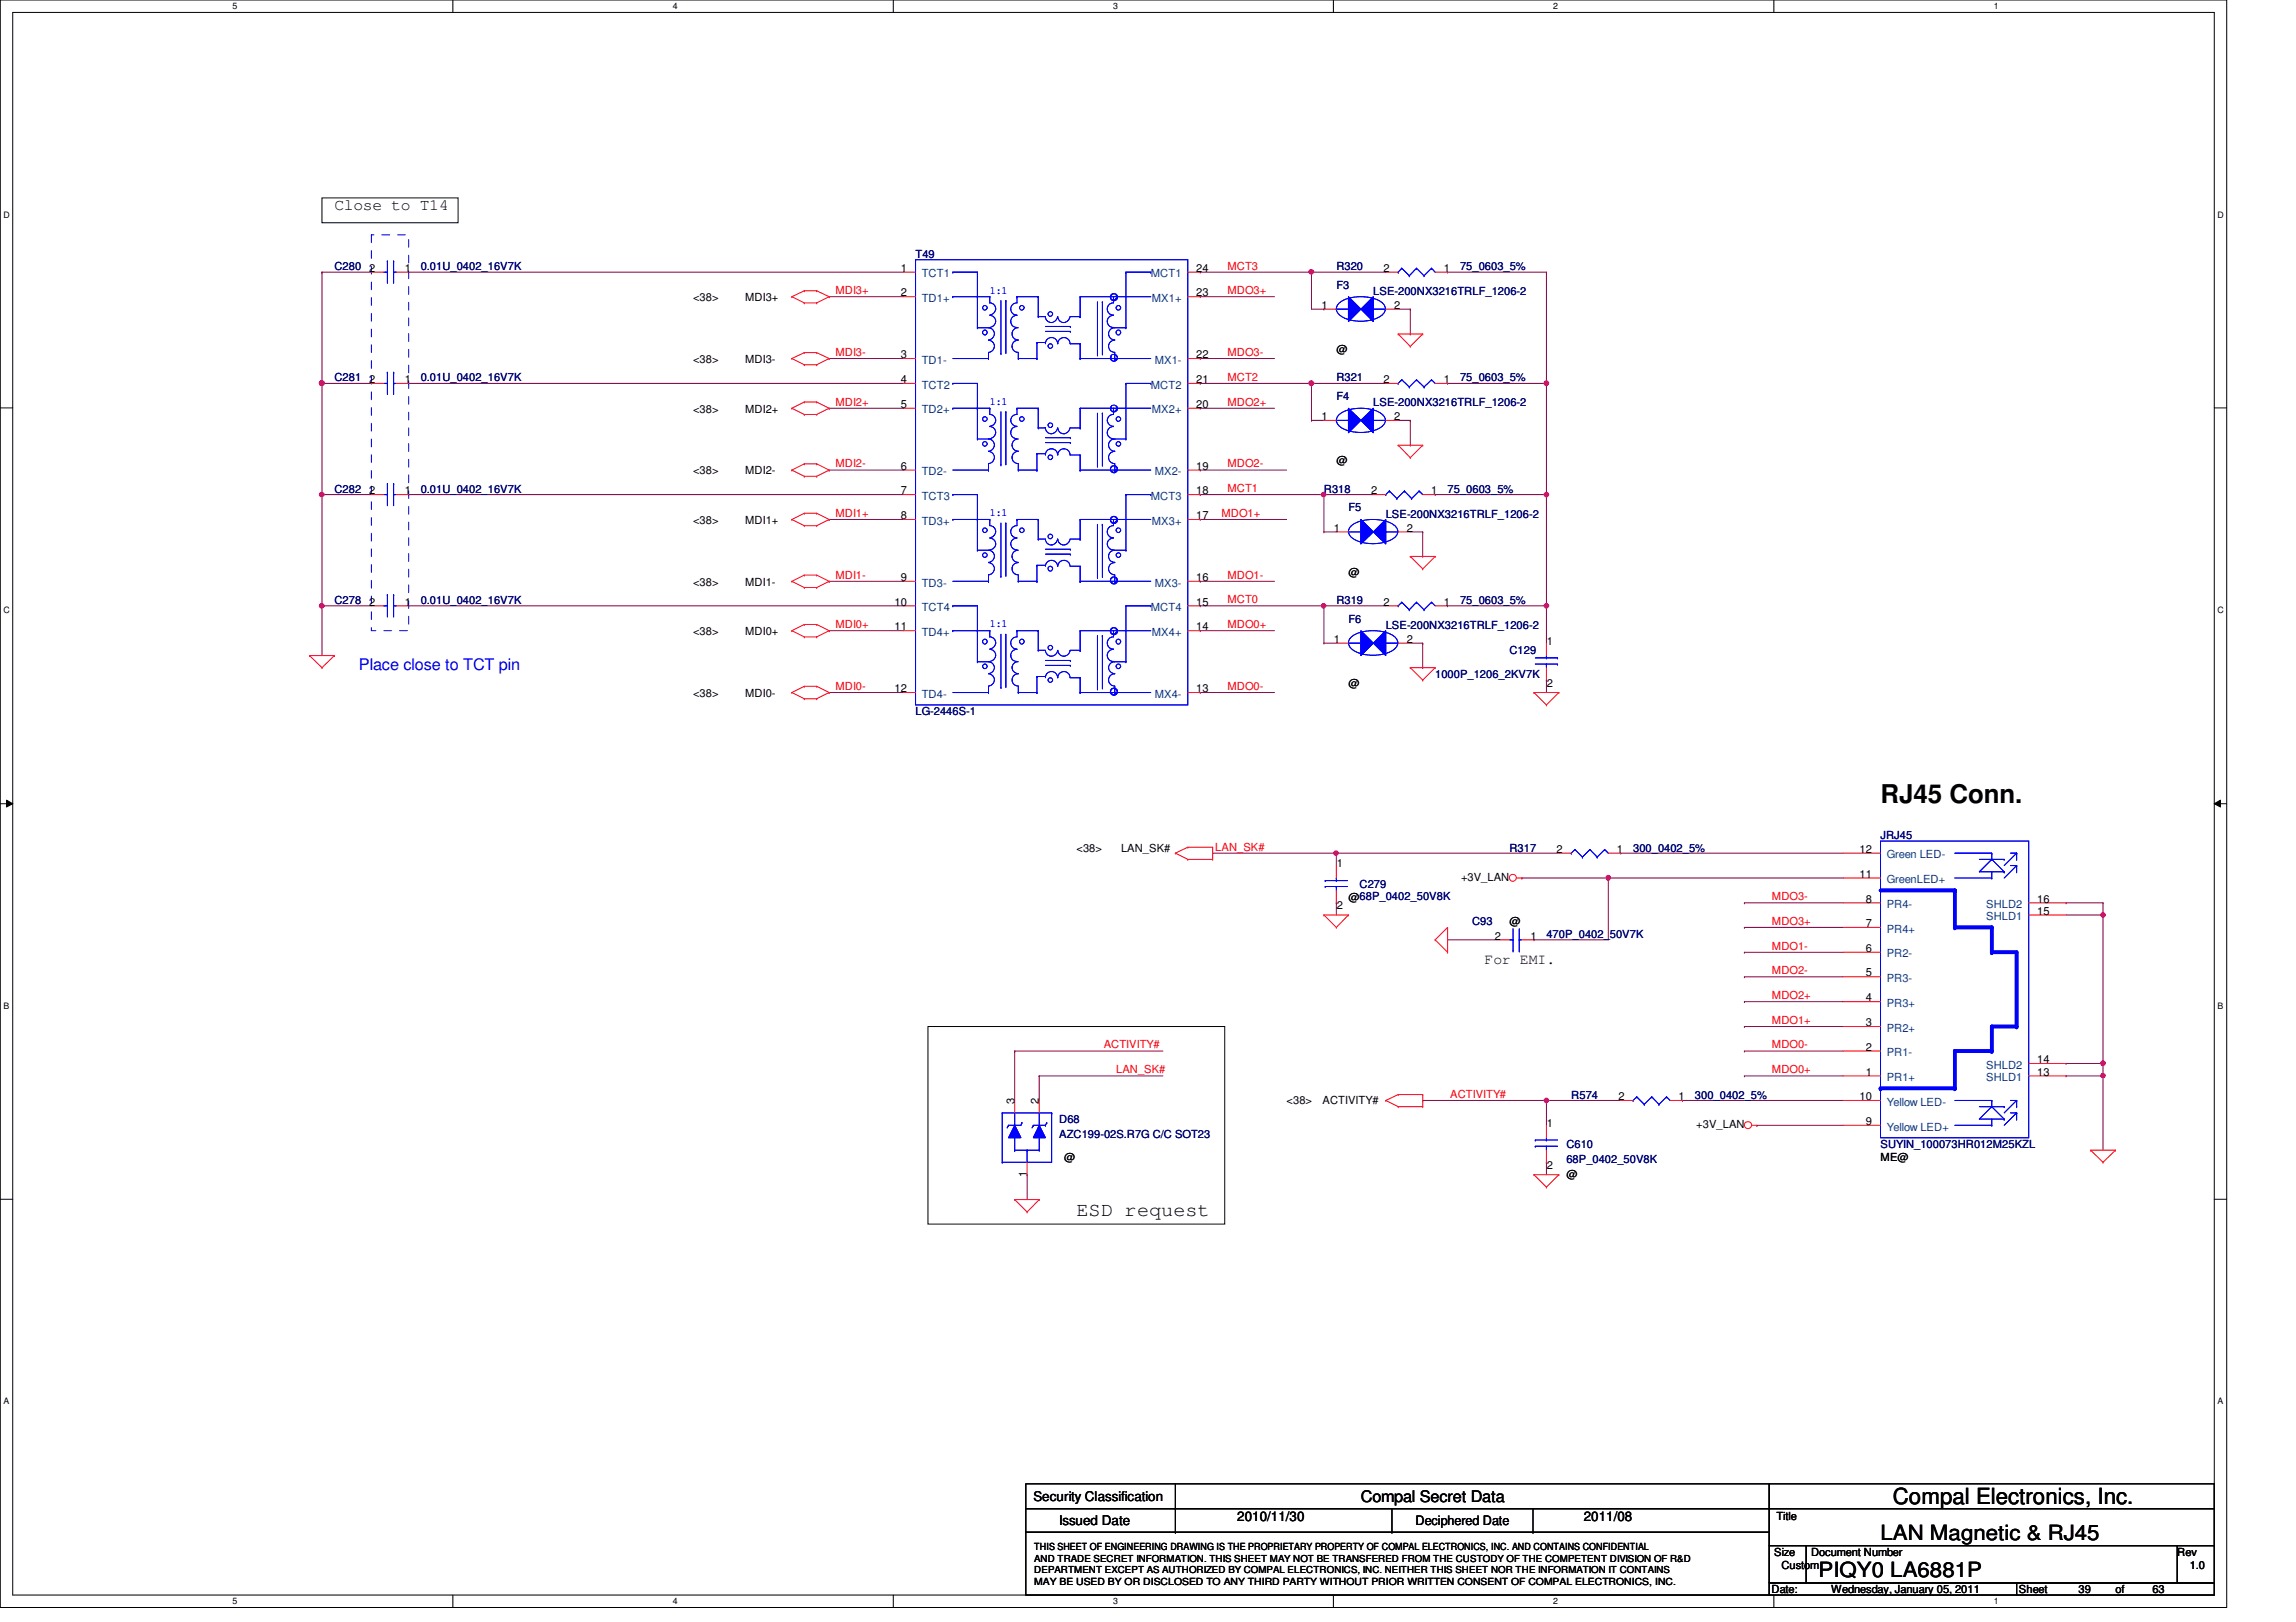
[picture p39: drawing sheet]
<svg xmlns="http://www.w3.org/2000/svg" width="297mm" height="210mm" viewBox="0 0 297 210" stroke-linecap="round" stroke-linejoin="round" font-family="sans-serif">
<defs><g id="words">
<text font-size="3.3" x="243.3" y="104">RJ45 Conn.</text>
<text font-size="2.9" x="244.9" y="194.6">Compal Electronics, Inc.</text>
<g font-size="2.7">
<text x="243.3" y="199.3">LAN Magnetic &amp; RJ45</text>
<text x="235.3" y="204.1">PIQY0 LA6881P</text>
</g>
<text font-size="2.5" x="139.3" y="157.3">ESD request</text>
<g font-size="2.1">
<text x="43.3" y="27.2">Close to T14</text>
<text x="176.1" y="194.4">Compal Secret Data</text>
</g>
<text font-size="2.1" fill="#00f" x="46.4" y="86.7">Place close to TCT pin</text>
<text font-size="1.9" x="192.1" y="124.7">For EMI.</text>
<g font-size="1.7">
<text x="133.7" y="194.3">Security Classification</text>
<text x="137" y="197.3">Issued Date</text>
<text x="160.1" y="196.8">2010/11/30</text>
<text x="183.1" y="197.4">Deciphered Date</text>
<text x="204.9" y="196.8">2011/08</text>
</g>
<g font-size="1.4" fill="#000080">
<text x="43.3" y="35">C280</text>
<text x="54.4" y="35">0.01U_0402_16V7K</text>
<text x="118.4" y="33.4">T49</text>
<text x="172.9" y="35">R320</text>
<text x="188.9" y="35">75_0603_5%</text>
<text x="172.9" y="37.4">F3</text>
<text x="177.7" y="38.2">LSE-200NX3216TRLF_1206-2</text>
<text x="43.3" y="49.4">C281</text>
<text x="54.4" y="49.4">0.01U_0402_16V7K</text>
<text x="172.9" y="49.4">R321</text>
<text x="172.9" y="51.8">F4</text>
<text x="177.7" y="52.6">LSE-200NX3216TRLF_1206-2</text>
<text x="188.9" y="49.4">75_0603_5%</text>
<text x="43.3" y="63.8">C282</text>
<text x="54.4" y="63.8">0.01U_0402_16V7K</text>
<text x="171.3" y="63.8">R318</text>
<text x="187.3" y="63.8">75_0603_5%</text>
<text x="174.5" y="66.2">F5</text>
<text x="179.3" y="67">LSE-200NX3216TRLF_1206-2</text>
<text x="43.3" y="78.2">C278</text>
<text x="54.4" y="78.2">0.01U_0402_16V7K</text>
<text x="172.9" y="78.2">R319</text>
<text x="174.5" y="80.6">F6</text>
<text x="179.3" y="81.4">LSE-200NX3216TRLF_1206-2</text>
<text x="188.9" y="78.2">75_0603_5%</text>
<text x="185.7" y="87.8">1000P_1206_2KV7K</text>
<text x="195.3" y="84.6">C129</text>
<text x="118.4" y="92.6">LG-2446S-1</text>
<text x="195.3" y="110.2">R317</text>
<text x="211.3" y="110.2">300_0402_5%</text>
<text x="243.3" y="108.6">JRJ45</text>
<text x="175.9" y="115">C279</text>
<text x="190.5" y="119.8">C93</text>
<text x="200.1" y="121.4">470P_0402_50V7K</text>
<text x="203.3" y="142.2">R574</text>
<text x="219.3" y="142.2">300_0402_5%</text>
<text x="137" y="145.4">D68</text>
<text x="137" y="147.3">AZC199-02S.R7G C/C SOT23</text>
<text x="202.6" y="148.6">C610</text>
<text x="243.3" y="148.6">SUYIN_100073HR012M25KZL</text>
<text x="202.6" y="150.5">68P_0402_50V8K</text>
</g>
<g font-size="1.4">
<text x="47.7" y="35.2">2</text>
<text x="52.4" y="35.2">1</text>
<text x="116.5" y="35.2">1</text>
<text x="154.8" y="35.2">24</text>
<text x="179" y="35.2">2</text>
<text x="186.8" y="35.2">1</text>
<text x="89.7" y="39">&lt;38&gt;</text>
<text x="96.4" y="39">MDI3+</text>
<text x="116.5" y="38.4">2</text>
<text x="154.8" y="38.4">23</text>
<text x="171" y="40">1</text>
<text x="180.4" y="40">2</text>
<text x="89.7" y="47">&lt;38&gt;</text>
<text x="96.4" y="47">MDI3-</text>
<text x="116.5" y="46.4">3</text>
<text x="154.8" y="46.4">22</text>
<text x="172.9" y="45.7">@</text>
<text x="47.7" y="49.6">2</text>
<text x="52.4" y="49.6">1</text>
<text x="89.7" y="53.4">&lt;38&gt;</text>
<text x="96.4" y="53.4">MDI2+</text>
<text x="116.5" y="49.6">4</text>
<text x="116.5" y="52.8">5</text>
<text x="154.8" y="52.8">20</text>
<text x="154.8" y="49.6">21</text>
<text x="179" y="49.6">2</text>
<text x="186.8" y="49.6">1</text>
<text x="171" y="54.4">1</text>
<text x="180.4" y="54.4">2</text>
<text x="47.7" y="64">2</text>
<text x="52.4" y="64">1</text>
<text x="89.7" y="61.4">&lt;38&gt;</text>
<text x="96.4" y="61.4">MDI2-</text>
<text x="116.5" y="60.8">6</text>
<text x="116.5" y="64">7</text>
<text x="154.8" y="64">18</text>
<text x="154.8" y="60.8">19</text>
<text x="172.9" y="60.1">@</text>
<text x="177.4" y="64">2</text>
<text x="185.2" y="64">1</text>
<text x="89.7" y="67.8">&lt;38&gt;</text>
<text x="96.4" y="67.8">MDI1+</text>
<text x="116.5" y="67.2">8</text>
<text x="154.8" y="67.2">17</text>
<text x="172.5" y="68.8">1</text>
<text x="182" y="68.8">2</text>
<text x="89.7" y="75.8">&lt;38&gt;</text>
<text x="96.4" y="75.8">MDI1-</text>
<text x="116.5" y="75.2">9</text>
<text x="154.8" y="75.2">16</text>
<text x="174.5" y="74.5">@</text>
<text x="47.7" y="78.4">2</text>
<text x="52.4" y="78.4">1</text>
<text x="89.7" y="82.2">&lt;38&gt;</text>
<text x="96.4" y="82.2">MDI0+</text>
<text x="115.7" y="78.4">10</text>
<text x="115.7" y="81.6">11</text>
<text x="154.8" y="81.6">14</text>
<text x="154.8" y="78.4">15</text>
<text x="172.5" y="83.2">1</text>
<text x="179" y="78.4">2</text>
<text x="182" y="83.2">2</text>
<text x="186.8" y="78.4">1</text>
<text x="200.1" y="83.4">1</text>
<text x="115.7" y="89.6">12</text>
<text x="154.8" y="89.6">13</text>
<text x="174.5" y="88.9">@</text>
<text x="200.1" y="88.9">2</text>
<text x="89.7" y="90.2">&lt;38&gt;</text>
<text x="96.4" y="90.2">MDI0-</text>
<text x="139.3" y="110.2">&lt;38&gt;</text>
<text x="145" y="110.2">LAN_SK#</text>
<text x="172.9" y="112.2">1</text>
<text x="201.4" y="110.4">2</text>
<text x="209.2" y="110.4">1</text>
<text x="240.6" y="110.4">12</text>
<text x="240.6" y="113.6">11</text>
<text x="172.9" y="117.7">2</text>
<text x="174.5" y="116.6">@68P_0402_50V8K</text>
<text x="189" y="114">+3V_LAN</text>
<text x="195.3" y="119.8">@</text>
<text x="241.4" y="116.8">8</text>
<text x="241.4" y="120">7</text>
<text x="263.6" y="118.4">15</text>
<text x="263.6" y="116.8">16</text>
<text x="193.4" y="121.6">2</text>
<text x="198" y="121.6">1</text>
<text x="241.4" y="123.2">6</text>
<text x="241.4" y="126.4">5</text>
<text x="241.4" y="129.6">4</text>
<text x="241.4" y="132.8">3</text>
<text x="241.4" y="136">2</text>
<text x="263.6" y="137.6">14</text>
<text x="131.2" y="142.9" transform="rotate(-90 131.2 142.9)">3</text>
<text x="134.4" y="142.9" transform="rotate(-90 134.4 142.9)">2</text>
<text x="166.5" y="142.8">&lt;38&gt;</text>
<text x="171.1" y="142.8">ACTIVITY#</text>
<text x="209.4" y="142.4">2</text>
<text x="217.2" y="142.4">1</text>
<text x="240.6" y="142.4">10</text>
<text x="241.4" y="139.2">1</text>
<text x="263.6" y="139.2">13</text>
<text x="200.1" y="145.8">1</text>
<text x="219.5" y="146">+3V_LAN</text>
<text x="241.4" y="145.6">9</text>
<text x="132.8" y="152.3" transform="rotate(-90 132.8 152.3)">1</text>
<text x="137.7" y="150.2">@</text>
<text x="200.1" y="151.3">2</text>
<text x="202.6" y="152.4">@</text>
<text x="243.3" y="150.2">ME@</text>
<text x="229.8" y="196.8">Title</text>
<text x="229.5" y="201.4">Size</text>
<text x="230.5" y="203">Custom</text>
<text x="234.3" y="201.4">Document Number</text>
<text x="281.7" y="201.4">Rev</text>
<text x="283.3" y="203">1.0</text>
<text x="229.2" y="206.2">Date:</text>
<text x="236.9" y="206.2">Wednesday, January 05, 2011</text>
<text x="261.2" y="206.2">Sheet</text>
<text x="268.9" y="206.2">39</text>
<text x="273.7" y="206.2">of</text>
<text x="278.5" y="206.2">63</text>
</g>
<g font-size="1.4" fill="#004080">
<text x="119.2" y="35.9">TCT1</text>
<text x="148.9" y="35.9">MCT1</text>
<text x="119.2" y="39.1">TD1+</text>
<text x="149" y="39.1">MX1+</text>
<text x="119.2" y="47.1">TD1-</text>
<text x="149.4" y="47.1">MX1-</text>
<text x="119.2" y="50.3">TCT2</text>
<text x="119.2" y="53.5">TD2+</text>
<text x="148.9" y="50.3">MCT2</text>
<text x="149" y="53.5">MX2+</text>
<text x="119.2" y="61.5">TD2-</text>
<text x="119.2" y="64.7">TCT3</text>
<text x="148.9" y="64.7">MCT3</text>
<text x="149.4" y="61.5">MX2-</text>
<text x="119.2" y="67.9">TD3+</text>
<text x="149" y="67.9">MX3+</text>
<text x="119.2" y="75.9">TD3-</text>
<text x="149.4" y="75.9">MX3-</text>
<text x="119.2" y="79.1">TCT4</text>
<text x="119.2" y="82.3">TD4+</text>
<text x="148.9" y="79.1">MCT4</text>
<text x="149" y="82.3">MX4+</text>
<text x="119.2" y="90.3">TD4-</text>
<text x="149.4" y="90.3">MX4-</text>
<text x="244.1" y="111.1">Green LED-</text>
<text x="244.1" y="114.3">GreenLED+</text>
<text x="244.1" y="117.5">PR4-</text>
<text x="257" y="119.1">SHLD1</text>
<text x="257" y="117.5">SHLD2</text>
<text x="244.1" y="120.7">PR4+</text>
<text x="244.1" y="123.9">PR2-</text>
<text x="244.1" y="127.1">PR3-</text>
<text x="244.1" y="130.3">PR3+</text>
<text x="244.1" y="133.5">PR2+</text>
<text x="244.1" y="136.7">PR1-</text>
<text x="244.1" y="139.9">PR1+</text>
<text x="244.1" y="143.1">Yellow LED-</text>
<text x="257" y="138.3">SHLD2</text>
<text x="257" y="139.9">SHLD1</text>
<text x="244.1" y="146.3">Yellow LED+</text>
</g>
<g font-size="1.4" fill="#f00">
<text x="158.8" y="34.9">MCT3</text>
<text x="108.1" y="38.1">MDI3+</text>
<text x="158.8" y="38.1">MDO3+</text>
<text x="108.1" y="46.1">MDI3-</text>
<text x="158.8" y="46.1">MDO3-</text>
<text x="108.1" y="52.5">MDI2+</text>
<text x="158.8" y="52.5">MDO2+</text>
<text x="158.8" y="49.3">MCT2</text>
<text x="108.1" y="60.5">MDI2-</text>
<text x="158.8" y="60.5">MDO2-</text>
<text x="158.8" y="63.7">MCT1</text>
<text x="108.1" y="66.9">MDI1+</text>
<text x="158" y="66.9">MDO1+</text>
<text x="108.1" y="74.9">MDI1-</text>
<text x="158.8" y="74.9">MDO1-</text>
<text x="108.1" y="81.3">MDI0+</text>
<text x="158.8" y="81.3">MDO0+</text>
<text x="158.8" y="78.1">MCT0</text>
<text x="108.1" y="89.3">MDI0-</text>
<text x="158.8" y="89.3">MDO0-</text>
<text x="157.2" y="110.1">LAN_SK#</text>
<text x="229.2" y="119.7">MDO3+</text>
<text x="229.2" y="116.5">MDO3-</text>
<text x="229.2" y="122.9">MDO1-</text>
<text x="229.2" y="129.3">MDO2+</text>
<text x="229.2" y="126.1">MDO2-</text>
<text x="142.8" y="135.7">ACTIVITY#</text>
<text x="229.2" y="135.7">MDO0-</text>
<text x="229.2" y="132.5">MDO1+</text>
<text x="144.4" y="138.9">LAN_SK#</text>
<text x="187.6" y="142.1">ACTIVITY#</text>
<text x="229.2" y="138.9">MDO0+</text>
</g>
<g font-size="1.4" fill="#00f">
<text x="128.1" y="38">1:1</text>
<text x="128.1" y="52.4">1:1</text>
<text x="128.1" y="66.8">1:1</text>
<text x="128.1" y="81.2">1:1</text>
</g>
<g font-size="1.3">
<text x="133.8" y="200.6">THIS SHEET OF ENGINEERING DRAWING IS THE PROPRIETARY PROPERTY OF COMPAL ELECTRONICS, INC. AND CONTAINS CONFIDENTIAL</text>
<text x="133.8" y="202.1">AND TRADE SECRET INFORMATION. THIS SHEET MAY NOT BE TRANSFERED FROM THE CUSTODY OF THE COMPETENT DIVISION OF R&amp;D</text>
<text x="133.8" y="203.6">DEPARTMENT EXCEPT AS AUTHORIZED BY COMPAL ELECTRONICS, INC. NEITHER THIS SHEET NOR THE INFORMATION IT CONTAINS</text>
<text x="133.8" y="205.1">MAY BE USED BY OR DISCLOSED TO ANY THIRD PARTY WITHOUT PRIOR WRITTEN CONSENT OF COMPAL ELECTRONICS, INC.</text>
</g>
<g font-size="1.1">
<text x="30.1" y="1.1">5</text>
<text x="87" y="1.1">4</text>
<text x="144" y="1.1">3</text>
<text x="201" y="1.1">2</text>
<text x="257.9" y="1.1">1</text>
<text x=".5" y="28.2">D</text>
<text x="286.9" y="28.2">D</text>
<text x=".5" y="79.3">C</text>
<text x="286.9" y="79.3">C</text>
<text x=".5" y="130.6">B</text>
<text x="286.9" y="130.6">B</text>
<text x=".5" y="181.7">A</text>
<text x="286.9" y="181.7">A</text>
<text x="30.1" y="207.6">5</text>
<text x="87" y="207.6">4</text>
<text x="144" y="207.6">3</text>
<text x="201" y="207.6">2</text>
<text x="257.9" y="207.6">1</text>
</g>
</g></defs>
<path d="M0 0h288.1v208h-288.1zM1.6 1.6h284.9v204.8h-284.9z" fill="none" stroke="#000" stroke-width=".13"/>
<g fill="#fff">
<path d="M30.1 .2h.6v1.2h-.6z"/>
<path d="M30.1 206.6h.6v1.2h-.6z"/>
</g>
<path d="M58.6 0v1.6M58.6 206.4v1.6" fill="none" stroke="#000" stroke-width=".13"/>
<g fill="#fff">
<path d="M87 .2h.6v1.2h-.6z"/>
<path d="M87 206.6h.6v1.2h-.6z"/>
</g>
<path d="M115.6 0v1.6M115.6 206.4v1.6" fill="none" stroke="#000" stroke-width=".13"/>
<g fill="#fff">
<path d="M144 .2h.6v1.2h-.6z"/>
<path d="M144 206.6h.6v1.2h-.6z"/>
</g>
<path d="M172.5 0v1.6M172.5 206.4v1.6" fill="none" stroke="#000" stroke-width=".13"/>
<g fill="#fff">
<path d="M201 .2h.5v1.2h-.5z"/>
<path d="M201 206.6h.5v1.2h-.5z"/>
</g>
<path d="M229.5 0v1.6M229.5 206.4v1.6" fill="none" stroke="#000" stroke-width=".13"/>
<g fill="#fff">
<path d="M257.9 .2h.6v1.2h-.6z"/>
<path d="M257.9 206.6h.6v1.2h-.6z"/>
<path d="M.5 27.2h.7v1.2h-.7z"/>
<path d="M286.9 27.2h.8v1.2h-.8z"/>
<path d="M.5 78.4h.7v1.1h-.7z"/>
<path d="M286.9 78.4h.8v1.1h-.8z"/>
</g>
<path d="M0 52.8h1.6M286.5 52.8h1.6" fill="none" stroke="#000" stroke-width=".13"/>
<g fill="#fff">
<path d="M.5 129.6h.7v1.2h-.7z"/>
<path d="M286.9 129.6h.7v1.2h-.7z"/>
</g>
<path d="M0 104h1.6M.8 103.5l.8 .5-.8 .4zM286.5 104l.8-.5v.9zM286.5 104h1.6" fill="none" stroke="#000" stroke-width=".13"/>
<path d="M.8 103.5l.8 .5-.8 .4zM286.5 104l.8-.5v.9z" fill="#000"/>
<g fill="#fff">
<path d="M.5 180.8h.7v1.1h-.7z"/>
<path d="M286.9 180.8h.7v1.1h-.7z"/>
</g>
<path d="M0 155.2h1.6M286.5 155.2h1.6" fill="none" stroke="#000" stroke-width=".13"/>
<path d="M169.7 35.2h.1M169.7 35.2h9.6" fill="none" stroke="#800040" stroke-width=".13"/>
<circle cx="169.7" cy="35.2" r=".31" fill="#f0f"/>
<circle cx="169.7" cy="35.2" r=".31" fill="none" stroke="#f0f" stroke-width=".13"/>
<g fill="none" stroke="#800040" stroke-width=".13">
<path d="M171.3 78.4h.1M171.3 64h.1M171.3 78.4h8M171.3 64h6.4M172.9 110.4h.1M172.9 116.8h.1M172.9 110.4v1.6M172.9 116.8v1.6M172.9 110.4h28.8M196.9 113.6h.1M196.9 113.6h11.2M187.3 121.6h.1"/>
<path d="M187.3 121.6h6.4M198.5 121.6h.1M198.5 121.6h9.6"/>
</g>
<circle cx="172.8" cy="110.4" r=".3" fill="#f0f"/>
<circle cx="172.8" cy="110.4" r=".3" fill="none" stroke="#f0f" stroke-width=".13"/>
<path d="M208.1 113.6h.1M208.1 113.6h30.4M209.7 110.4h.1M209.7 110.4h28.8M267.3 116.8h.1M267.3 116.8h4.8M227.3 145.6h.1M227.3 145.6h11.2" fill="none" stroke="#800040" stroke-width=".13"/>
<circle cx="208.1" cy="113.6" r=".31" fill="#f0f"/>
<circle cx="208.1" cy="113.6" r=".31" fill="none" stroke="#f0f" stroke-width=".13"/>
<path d="M208.1 113.6h.1M208.1 113.6v8M272.1 118.4h.1M272.1 118.4v19.2h-4.8M267.3 137.6h.1M200.1 150.4h.1M200.1 150.4v1.6M217.7 142.4h.1M217.7 142.4h20.8" fill="none" stroke="#800040" stroke-width=".13"/>
<circle cx="272.1" cy="118.4" r=".3" fill="#f0f"/>
<circle cx="272.1" cy="118.4" r=".3" fill="none" stroke="#f0f" stroke-width=".13"/>
<path d="M267.3 139.2h.1M272.1 137.6h.1M272.1 137.6v1.6h-4.8M200.1 142.4h.1M200.1 142.4h9.6" fill="none" stroke="#800040" stroke-width=".13"/>
<circle cx="272.1" cy="137.6" r=".31" fill="#f0f"/>
<circle cx="272.1" cy="137.6" r=".31" fill="none" stroke="#f0f" stroke-width=".13"/>
<path d="M272.1 139.2h.1M272.1 139.2v9.6" fill="none" stroke="#800040" stroke-width=".13"/>
<circle cx="272.1" cy="139.2" r=".3" fill="#f0f"/>
<circle cx="272.1" cy="139.2" r=".3" fill="none" stroke="#f0f" stroke-width=".13"/>
<g fill="none" stroke="#800040" stroke-width=".13">
<path d="M187.3 35.2h.1M187.3 35.2h12.8M169.7 49.6h.1M169.7 49.6h9.6M187.3 49.6h.1M187.3 49.6h12.8M200.1 64h.1M200.1 78.4h.1M200.1 64v19.2M200.1 88h.1M200.1 88v1.6M225.7 116.8h.1"/>
<path d="M225.7 116.8h12.8M225.7 129.6h.1M225.7 136h.1M225.7 132.8h.1M225.7 123.2h.1M225.7 126.4h.1M225.7 120h.1M225.7 139.2h.1M225.7 129.6h12.8M225.7 136h12.8M225.7 132.8h12.8M225.7 123.2h12.8"/>
<path d="M225.7 126.4h12.8M225.7 120h12.8M225.7 139.2h12.8M200.1 142.4h.1M200.1 142.4v3.2"/>
</g>
<circle cx="200.1" cy="49.6" r=".31" fill="#f0f"/>
<circle cx="200.1" cy="49.6" r=".31" fill="none" stroke="#f0f" stroke-width=".13"/>
<path d="M185.7 64h.1M185.7 64h14.4" fill="none" stroke="#800040" stroke-width=".13"/>
<circle cx="200.1" cy="64" r=".3" fill="#f0f"/>
<circle cx="200.1" cy="64" r=".3" fill="none" stroke="#f0f" stroke-width=".13"/>
<path d="M200.1 35.2h.1M200.1 35.2v14.4M187.3 78.4h.1M187.3 78.4h12.8" fill="none" stroke="#800040" stroke-width=".13"/>
<circle cx="200.1" cy="78.4" r=".3" fill="#f0f"/>
<circle cx="200.1" cy="78.4" r=".3" fill="none" stroke="#f0f" stroke-width=".13"/>
<path d="M41.7 49.6h.1M41.7 49.6h6.3M200.1 49.6h.1M200.1 49.6v14.4" fill="none" stroke="#800040" stroke-width=".13"/>
<circle cx="41.6" cy="49.6" r=".32" fill="#f0f"/>
<circle cx="41.6" cy="49.6" r=".32" fill="none" stroke="#f0f" stroke-width=".13"/>
<path d="M52.9 35.2h.1M52.9 35.2h64M41.7 78.4h.1M41.7 78.4v6.4" fill="none" stroke="#800040" stroke-width=".13"/>
<circle cx="41.6" cy="78.4" r=".31" fill="#f0f"/>
<circle cx="41.6" cy="78.4" r=".31" fill="none" stroke="#f0f" stroke-width=".13"/>
<path d="M41.7 64h.1M41.7 64v14.4" fill="none" stroke="#800040" stroke-width=".13"/>
<circle cx="41.6" cy="64" r=".31" fill="#f0f"/>
<circle cx="41.6" cy="64" r=".31" fill="none" stroke="#f0f" stroke-width=".13"/>
<path d="M41.7 35.2h.1M41.7 35.2v28.8M41.7 49.6h.1M52.9 49.6h.1M52.9 49.6h64M41.7 78.4h.1M41.7 78.4h6.3" fill="none" stroke="#800040" stroke-width=".13"/>
<circle cx="41.6" cy="49.6" r=".32" fill="#f0f"/>
<circle cx="41.6" cy="49.6" r=".32" fill="none" stroke="#f0f" stroke-width=".13"/>
<g fill="none" stroke="#800040" stroke-width=".13">
<path d="M41.7 35.2h.1M41.7 35.2h6.3M107.3 38.4h.1M107.3 38.4h9.6M155.3 38.4h.1M155.3 38.4h9.6M107.3 46.4h.1M107.3 52.8h.1M107.3 46.4h9.6M107.3 52.8h9.6M155.3 52.8h.1M155.3 46.4h.1"/>
<path d="M155.3 46.4h9.6M155.3 52.8h9.6M41.7 64h.1M41.7 64h6.3M52.9 78.4h.1M52.9 64h.1M52.9 64h64M52.9 78.4h64M107.3 60.8h.1M107.3 75.2h.1M107.3 67.2h.1M107.3 60.8h9.6"/>
<path d="M107.3 75.2h9.6M107.3 67.2h9.6M155.3 75.2h.1M155.3 67.2h.1M155.3 60.8h.1M155.3 60.8h11.2M155.3 75.2h9.6M155.3 67.2h11.2M107.3 81.6h.1M107.3 89.6h.1M107.3 81.6h9.6M107.3 89.6h9.6"/>
<path d="M155.3 81.6h.1M155.3 89.6h.1M155.3 81.6h9.6M155.3 89.6h9.6M267.3 118.4h4.8M272.1 118.4h.1M272.1 116.8h.1M272.1 116.8v1.6M131.3 136h.1M131.3 136h19.1M131.3 136v6.4M134.4 139.2h.1"/>
<path d="M134.4 139.2v3.2M134.4 139.2h16M132.9 152h.1M132.9 152v3.2M184.1 142.4h.1M184.1 142.4h16"/>
</g>
<circle cx="200.1" cy="142.4" r=".3" fill="#f0f"/>
<circle cx="200.1" cy="142.4" r=".3" fill="none" stroke="#f0f" stroke-width=".13"/>
<path d="M169.7 35.2h.1M169.7 35.2v4.8M171.3 78.4h.1M171.3 78.4v4.8M156.9 110.4h.1M156.9 110.4h16" fill="none" stroke="#800040" stroke-width=".13"/>
<circle cx="171.2" cy="78.4" r=".3" fill="#f0f"/>
<circle cx="171.2" cy="78.4" r=".3" fill="none" stroke="#f0f" stroke-width=".13"/>
<path d="M169.7 54.4h.1M169.7 49.6h.1M169.7 54.4h1.6M169.7 49.6v4.8" fill="none" stroke="#800040" stroke-width=".13"/>
<circle cx="169.6" cy="49.6" r=".32" fill="#f0f"/>
<circle cx="169.6" cy="49.6" r=".32" fill="none" stroke="#f0f" stroke-width=".13"/>
<g fill="none" stroke="#800040" stroke-width=".13">
<path d="M180.9 40h1.6M182.5 40h.1M182.5 43.2h.1M182.5 40v3.2M171.3 68.8h.1M171.3 64h.1M171.3 68.8h1.6M171.3 64v4.8M182.5 68.8h1.6M184.1 68.8h.1M184.1 72h.1M184.1 68.8v3.2"/>
<path d="M182.5 83.2h1.6M184.1 83.2h.1M184.1 86.4h.1M184.1 83.2v3.2"/>
</g>
<circle cx="171.2" cy="64" r=".3" fill="#f0f"/>
<circle cx="171.2" cy="64" r=".3" fill="none" stroke="#f0f" stroke-width=".13"/>
<g fill="none" stroke="#800040" stroke-width=".13">
<path d="M155.3 35.2h.1M155.3 35.2h14.4M155.3 49.6h.1M155.3 49.6h14.4M169.7 40h1.6M171.3 40h.1M180.9 54.4h1.6M182.5 54.4h.1M182.5 57.6h.1M182.5 54.4v3.2M155.3 78.4h.1M155.3 64h.1"/>
<path d="M155.3 78.4h16M155.3 64h16M171.3 83.2h.1M171.3 83.2h1.6"/>
</g>
<g fill="none" stroke="#f00" stroke-width=".13">
<path d="M102.4 38.4h.1M102.4 38.4l1.7 .8M104.1 39.2h.1M104.1 37.6h.1M104.1 39.2h1.6M104.1 37.6h1.6M104.1 37.6l-1.7 .8M105.7 39.2h.1M105.7 37.6h.1M105.7 37.6l1.6 .8M107.3 38.4h.1M107.3 38.4l-1.6 .8"/>
<path d="M179.3 35.2h1.6M185.7 35.2h1.6M102.4 46.4h.1M102.4 52.8h.1M102.4 46.4l1.7 .8M102.4 52.8l1.7 .8M104.1 47.2h.1M104.1 45.6h.1M104.1 53.6h.1M104.1 52h.1M104.1 47.2h1.6M104.1 45.6h1.6"/>
<path d="M104.1 45.6l-1.7 .8M104.1 53.6h1.6M104.1 52h1.6M104.1 52l-1.7 .8M105.7 47.2h.1M105.7 45.6h.1M105.7 53.6h.1M105.7 52h.1M105.7 45.6l1.6 .8M105.7 52l1.6 .8M107.3 46.4h.1M107.3 52.8h.1"/>
<path d="M107.3 46.4l-1.6 .8M107.3 52.8l-1.6 .8M180.9 57.6h.1M180.9 43.2h.1M180.9 57.6h3.2M180.9 57.6l1.6 1.6M180.9 43.2h3.2M180.9 43.2l1.6 1.6M182.5 59.2h.1M182.5 44.8h.1M184.1 57.6h.1M184.1 43.2h.1"/>
<path d="M184.1 57.6l-1.6 1.6M184.1 43.2l-1.6 1.6M48 78.4h1.7M51.3 78.4h1.6M102.4 60.8h.1M102.4 67.2h.1M102.4 75.2h.1M102.4 60.8l1.7 .8M102.4 67.2l1.7 .8M102.4 75.2l1.7 .8M104.1 61.6h.1M104.1 60h.1"/>
<path d="M104.1 68h.1M104.1 66.4h.1M104.1 76h.1M104.1 74.4h.1M104.1 61.6h1.6M104.1 60h1.6M104.1 60l-1.7 .8M104.1 68h1.6M104.1 66.4h1.6M104.1 66.4l-1.7 .8M104.1 76h1.6M104.1 74.4h1.6"/>
<path d="M104.1 74.4l-1.7 .8M105.7 61.6h.1M105.7 60h.1M105.7 68h.1M105.7 66.4h.1M105.7 76h.1M105.7 74.4h.1M105.7 60l1.6 .8M105.7 66.4l1.6 .8M105.7 74.4l1.6 .8M107.3 60.8h.1M107.3 67.2h.1"/>
<path d="M107.3 75.2h.1M107.3 60.8l-1.6 .8M107.3 67.2l-1.6 .8M107.3 75.2l-1.6 .8M182.5 72h.1M182.5 72h3.2M182.5 72l1.6 1.6M184.1 73.6h.1M185.7 72h.1M185.7 72l-1.6 1.6M40 84.8h.1M40 84.8h3.3"/>
<path d="M40 84.8l1.7 1.6M41.7 86.4h.1M43.3 84.8h.1M43.3 84.8l-1.6 1.6M102.4 81.6h.1M102.4 89.6h.1M102.4 81.6l1.7 .8M102.4 89.6l1.7 .8M104.1 82.4h.1M104.1 80.8h.1M104.1 90.4h.1M104.1 88.8h.1"/>
<path d="M104.1 82.4h1.6M104.1 80.8h1.6M104.1 80.8l-1.7 .8M104.1 90.4h1.6M104.1 88.8h1.6M104.1 88.8l-1.7 .8M105.7 82.4h.1M105.7 80.8h.1M105.7 90.4h.1M105.7 88.8h.1M105.7 80.8l1.6 .8M105.7 88.8l1.6 .8"/>
<path d="M107.3 81.6h.1M107.3 89.6h.1M107.3 81.6l-1.6 .8M107.3 89.6l-1.6 .8M182.5 86.4h.1M182.5 86.4h3.2M182.5 86.4l1.6 1.6M184.1 88h.1M185.7 86.4h.1M185.7 86.4l-1.6 1.6M198.5 89.6h.1M198.5 89.6h3.2"/>
<path d="M198.5 89.6l1.6 1.6M200.1 91.2h.1M201.7 89.6h.1M201.7 89.6l-1.6 1.6M152.1 110.4h.1M152.1 110.4l1.6 .8M153.7 111.2h.1M153.7 109.6h.1M153.7 111.2h3.2M153.7 109.6l-1.6 .8M153.7 109.6h3.2M156.9 109.6h.1"/>
<path d="M156.9 111.2h.1M156.9 109.6v1.6M171.3 118.4h.1M171.3 118.4h3.2M171.3 118.4l1.6 1.6M172.9 112v1.6M172.9 115.2v1.6M174.5 118.4h.1M174.5 118.4l-1.6 1.6M196.2 113.6h.7M196.9 113.6h.1M172.9 120h.1"/>
<path d="M185.7 121.6h.1M185.7 121.6l1.6 1.6M187.3 120h.1M187.3 123.2h.1M187.3 120v3.2M187.3 120l-1.6 1.6M193.7 121.6h1.6M196.9 121.6h1.6M131.3 155.2h.1M131.3 155.2h3.1M131.3 155.2l1.6 1.6M132.9 156.8h.1"/>
<path d="M134.4 155.2h.1M134.4 155.2l-1.5 1.6M179.3 142.4h.1M179.3 142.4l1.6 .8M180.9 141.6h.1M180.9 143.2h.1M180.9 141.6h3.2M180.9 141.6l-1.6 .8M180.9 143.2h3.2M184.1 143.2h.1M184.1 141.6h.1M184.1 141.6v1.6"/>
<path d="M198.5 152h.1M198.5 152h3.2M198.5 152l1.6 1.6M200.1 153.6h.1M200.1 145.6v1.6M200.1 148.8v1.6M201.7 152h.1M201.7 152l-1.6 1.6M226.6 145.6h.7M227.3 145.6h.1M270.5 148.8h.1M270.5 148.8h3.2"/>
<path d="M270.5 148.8l1.6 1.6M272.1 150.4h.1M273.7 148.8h.1M273.7 148.8l-1.6 1.6"/>
<circle cx="195.7" cy="113.6" r=".45"/>
<circle cx="226.1" cy="145.6" r=".46"/>
</g>
<g fill="none" stroke="#000" stroke-width=".13">
<path d="M41.7 25.6h17.6v3.2h-17.6zM120.1 132.8h38.3v25.6h-38.3zM132.7 192h96.2v3.2h-96.2zM132.7 195.2h96.2v3.1h-96.2zM132.7 198.3h96.2v8.1h-96.2zM152.1 195.2h.1M152.1 198.3h.1M152.1 192v6.3M180.1 198.3h.1M180.1 195.2v3.1M198.3 198.3h.1M198.3 195.2v3.1"/>
<path d="M228.9 192h57.6v3.2h-57.6zM228.9 195.2h57.6v4.8h-57.6zM228.9 200h4.8v4.9h-4.8zM228.9 204.9h32v1.5h-32zM233.7 200h48v4.9h-48zM260.9 204.9h25.6v1.5h-25.6zM281.7 200h4.8v4.9h-4.8z"/>
</g>
<path d="M48 30.4h4.9v51.2h-4.9z" fill="none" stroke="#00f" stroke-width=".13" stroke-dasharray="1 1 1 1 1 1 1 1"/>
<g fill="none" stroke="#00f" stroke-width=".13">
<path d="M180.9 35.2h.1M181.4 34.7h.1M181.4 34.7l.9 1M181.4 34.7l-.5 .5M182.3 35.7h.1M183.3 34.7h.1M183.3 34.7l.9 1M183.3 34.7l-1 1M184.2 35.7h.1M185.2 34.7h.1M185.2 34.7l.5 .5M185.2 34.7l-1 1"/>
<path d="M49.7 78.4h.4M50.1 77h.1M50.1 78.4h.1M50.1 77v2.8M50.9 78.4h.1M50.9 77h.1M50.9 78.4h.4M50.9 77v2.8M171.4 114.7h.1M171.4 114h.1M171.4 114.7h2.9M171.4 114h2.9"/>
<path d="M172.9 114h.1M172.9 114.7h.1M172.9 113.6v.4M172.9 114.7v.5M195.3 121.6h.4M195.7 123.1h.1M195.7 121.6h.1M195.7 120.2v2.9M196.5 121.6h.1M196.5 123.1h.1M196.5 121.6h.4M196.5 120.2v2.9"/>
<path d="M198.6 148.3h.1M198.6 147.5h.1M198.6 148.3h2.9M198.6 147.5h2.9M200.1 147.5h.1M200.1 148.3h.1M200.1 147.2v.3M200.1 148.3v.5"/>
</g>
<path d="M134.4 145.6l.9 1.6h-1.6z" fill="#00f"/>
<g fill="none" stroke="#00f" stroke-width=".13">
<path d="M129.7 144h.1M129.7 150.4h.1M129.7 144v6.4M129.7 144h6.4M131.3 145.6h.1M131.3 144v1.6M132.9 148.8h.1M132.9 148.8v1.6M132.9 148.8h1.5M134.4 145.6l.9 1.6h-1.6zM134.4 148.8h.1M134.4 145.6h.1"/>
<path d="M134.4 144v1.6M134.4 147.2v1.6M136.1 144h.1M136.1 144v6.4h-6.4"/>
</g>
<path d="M131.3 145.6l.8 1.6h-1.6z" fill="#00f"/>
<g fill="none" stroke="#00f" stroke-width=".13">
<path d="M130.5 145.6h.1M130.5 145.6l-.2 .4M131.3 145.6l.8 1.6h-1.6zM131.3 148.8h.1M131.3 147.2v1.6M131.3 148.8h1.6M132.2 145.3h.1M132.2 145.3l-.1 .3h-1.6M133.7 145.6h.1M133.7 145.6h1.6M133.7 145.6l-.2 .4M135.3 145.6h.1"/>
<path d="M135.4 145.3h.1M135.4 145.3l-.1 .3"/>
</g>
<path d="M134.4 145.6l.9 1.6h-1.6z" fill="#00f"/>
<g fill="none" stroke="#00f" stroke-width=".13">
<path d="M129.7 144h.1M129.7 150.4h.1M129.7 144v6.4M129.7 144h6.4M131.3 145.6h.1M131.3 144v1.6M132.9 148.8h.1M132.9 148.8v1.6M132.9 148.8h1.5M134.4 145.6l.9 1.6h-1.6zM134.4 148.8h.1M134.4 145.6h.1"/>
<path d="M134.4 144v1.6M134.4 147.2v1.6M136.1 144h.1M136.1 144v6.4h-6.4"/>
</g>
<path d="M131.3 145.6l.8 1.6h-1.6z" fill="#00f"/>
<g fill="none" stroke="#00f" stroke-width=".13">
<path d="M180.9 49.6h.1M181.4 49.1h.1M181.4 49.1l.9 1M181.4 49.1l-.5 .5M182.3 50.1h.1M183.3 49.1h.1M183.3 49.1l.9 1M183.3 49.1l-1 1M184.2 50.1h.1M185.2 49.1h.1M185.2 49.1l.5 .5M185.2 49.1l-1 1"/>
<path d="M130.5 145.6h.1M130.5 145.6l-.2 .4M131.3 145.6l.8 1.6h-1.6zM131.3 148.8h.1M131.3 147.2v1.6M131.3 148.8h1.6M132.2 145.3h.1M132.2 145.3l-.1 .3h-1.6M133.7 145.6h.1M133.7 145.6h1.6M133.7 145.6l-.2 .4M135.3 145.6h.1"/>
<path d="M135.4 145.3h.1M135.4 145.3l-.1 .3"/>
</g>
<path d="M179.3 49.6h1.6M185.7 49.6h1.6M131.3 142.4v1.6M132.9 150.4v1.6M134.4 142.4v1.6" fill="none" stroke="#f00" stroke-width=".13"/>
<path d="M176.1 40l1.6-1.6v3.2z" fill="#00f"/>
<path d="M173.2 39.3a5.1 5.1 0 0 1 5.7 0 1.01 1.01 0 0 1-.4 1.7 5.4 5.4 0 0 1-4.9 0 1.05 1.05 0 0 1-.4-1.7zM176.1 40l1.6-1.6v3.2zM177.7 40h.1M177.7 40h1.6" fill="none" stroke="#00f" stroke-width=".13"/>
<path d="M174.5 38.4l1.6 1.6-1.6 1.6z" fill="#00f"/>
<path d="M174.5 38.4l1.6 1.6-1.6 1.6zM172.9 40h.1M172.9 40h1.6" fill="none" stroke="#00f" stroke-width=".13"/>
<path d="M176.1 40l1.6-1.6v3.2z" fill="#00f"/>
<path d="M173.2 39.3a5.1 5.1 0 0 1 5.7 0 1.01 1.01 0 0 1-.4 1.7 5.4 5.4 0 0 1-4.9 0 1.05 1.05 0 0 1-.4-1.7zM176.1 40l1.6-1.6v3.2zM177.7 40h.1M177.7 40h1.6" fill="none" stroke="#00f" stroke-width=".13"/>
<path d="M174.5 38.4l1.6 1.6-1.6 1.6z" fill="#00f"/>
<g fill="none" stroke="#00f" stroke-width=".13">
<path d="M174.5 38.4l1.6 1.6-1.6 1.6zM172.9 40h.1M172.9 40h1.6M179.3 64h.1M179.7 63.5h.1M179.7 63.5l1 1M179.7 63.5l-.4 .5M180.7 64.5h.1M181.7 63.5h.1M181.7 63.5l.9 1M181.7 63.5l-1 1M182.6 64.5h.1"/>
<path d="M183.6 63.5h.1M183.6 63.5l.5 .5M183.6 63.5l-1 1M198.6 85.9h2.9M198.6 85.1h2.9M200.1 85.1h.1M200.1 85.9h.1M200.1 84.8v.3M200.1 85.9v.5M201.5 85.9h.1M201.5 85.1h.1"/>
</g>
<path d="M171.3 40h1.6M179.3 40h1.6M177.7 64h1.6M184.1 64h1.6M200.1 83.2v1.6M200.1 86.4v1.6" fill="none" stroke="#f00" stroke-width=".13"/>
<path d="M176.1 54.4l1.6-1.6v3.2z" fill="#00f"/>
<path d="M173.2 53.7a5.1 5.1 0 0 1 5.7 0 .98 .98 0 0 1-.4 1.7 5.2 5.2 0 0 1-5.3-.3 .91 .91 0 0 1 0-1.4zM176.1 54.4l1.6-1.6v3.2zM177.7 54.4h.1M177.7 54.4h1.6" fill="none" stroke="#00f" stroke-width=".13"/>
<path d="M174.5 52.8l1.6 1.6-1.6 1.6z" fill="#00f"/>
<path d="M172.9 54.4h.1M172.9 54.4h1.6M174.5 52.8l1.6 1.6-1.6 1.6z" fill="none" stroke="#00f" stroke-width=".13"/>
<path d="M176.1 54.4l1.6-1.6v3.2z" fill="#00f"/>
<path d="M173.2 53.7a5.1 5.1 0 0 1 5.7 0 .98 .98 0 0 1-.4 1.7 5.2 5.2 0 0 1-5.3-.3 .91 .91 0 0 1 0-1.4zM176.1 54.4l1.6-1.6v3.2zM177.7 54.4h.1M177.7 54.4h1.6" fill="none" stroke="#00f" stroke-width=".13"/>
<path d="M174.5 52.8l1.6 1.6-1.6 1.6z" fill="#00f"/>
<g fill="none" stroke="#00f" stroke-width=".13">
<path d="M49.7 35.2h.4M50.1 33.8h.1M50.1 35.2h.1M50.1 33.8v2.9M50.9 35.2h.1M50.9 33.8h.1M50.9 35.2h.4M50.9 33.8v2.9M172.9 54.4h.1M172.9 54.4h1.6M174.5 52.8l1.6 1.6-1.6 1.6zM180.9 78.4h.1"/>
<path d="M181.4 77.9h.1M181.4 77.9l.9 1M181.4 77.9l-.5 .5M182.3 78.9h.1M183.3 77.9h.1M183.3 77.9l.9 1M183.3 77.9l-1 1M184.2 78.9h.1M185.2 77.9h.1M185.2 77.9l.5 .5M185.2 77.9l-1 1"/>
</g>
<path d="M48 35.2h1.7M51.3 35.2h1.6M171.3 54.4h1.6M179.3 54.4h1.6M179.3 78.4h1.6M185.7 78.4h1.6" fill="none" stroke="#f00" stroke-width=".13"/>
<path d="M177.7 68.8l1.6-1.6v3.2z" fill="#00f"/>
<path d="M174.8 68.1a5.2 5.2 0 0 1 5.7 0 .98 .98 0 0 1-.4 1.7 5.5 5.5 0 0 1-5 0 1.02 1.02 0 0 1-.3-1.7zM177.7 68.8l1.6-1.6v3.2zM179.3 68.8h.1M179.3 68.8h1.6" fill="none" stroke="#00f" stroke-width=".13"/>
<path d="M176.1 67.2l1.6 1.6-1.6 1.6z" fill="#00f"/>
<path d="M174.5 68.8h.1M174.5 68.8h1.6M176.1 67.2l1.6 1.6-1.6 1.6z" fill="none" stroke="#00f" stroke-width=".13"/>
<path d="M177.7 68.8l1.6-1.6v3.2z" fill="#00f"/>
<path d="M174.8 68.1a5.2 5.2 0 0 1 5.7 0 .98 .98 0 0 1-.4 1.7 5.5 5.5 0 0 1-5 0 1.02 1.02 0 0 1-.3-1.7zM177.7 68.8l1.6-1.6v3.2zM179.3 68.8h.1M179.3 68.8h1.6" fill="none" stroke="#00f" stroke-width=".13"/>
<path d="M176.1 67.2l1.6 1.6-1.6 1.6z" fill="#00f"/>
<path d="M174.5 68.8h.1M174.5 68.8h1.6M176.1 67.2l1.6 1.6-1.6 1.6z" fill="none" stroke="#00f" stroke-width=".13"/>
<path d="M172.9 68.8h1.6M180.9 68.8h1.6" fill="none" stroke="#f00" stroke-width=".13"/>
<path d="M177.7 83.2l1.6-1.6v3.2z" fill="#00f"/>
<path d="M174.8 82.5a5.2 5.2 0 0 1 5.7 0 1.01 1.01 0 0 1-.4 1.7 5.5 5.5 0 0 1-5 0 1.05 1.05 0 0 1-.3-1.7zM177.7 83.2l1.6-1.6v3.2zM179.3 83.2h.1M179.3 83.2h1.6" fill="none" stroke="#00f" stroke-width=".13"/>
<path d="M176.1 81.6l1.6 1.6-1.6 1.6z" fill="#00f"/>
<path d="M174.5 83.2h.1M174.5 83.2h1.6M176.1 81.6l1.6 1.6-1.6 1.6z" fill="none" stroke="#00f" stroke-width=".13"/>
<path d="M177.7 83.2l1.6-1.6v3.2z" fill="#00f"/>
<path d="M174.8 82.5a5.2 5.2 0 0 1 5.7 0 1.01 1.01 0 0 1-.4 1.7 5.5 5.5 0 0 1-5 0 1.05 1.05 0 0 1-.3-1.7zM177.7 83.2l1.6-1.6v3.2zM179.3 83.2h.1M179.3 83.2h1.6" fill="none" stroke="#00f" stroke-width=".13"/>
<path d="M176.1 81.6l1.6 1.6-1.6 1.6z" fill="#00f"/>
<g fill="none" stroke="#00f" stroke-width=".13">
<path d="M174.5 83.2h.1M174.5 83.2h1.6M176.1 81.6l1.6 1.6-1.6 1.6zM203.3 110.4h.1M203.7 109.9h.1M203.7 109.9l1 1M203.7 109.9l-.4 .5M204.7 110.9h.1M205.7 109.9h.1M205.7 109.9l.9 1M205.7 109.9l-1 1M206.6 110.9h.1"/>
<path d="M207.6 109.9h.1M207.6 109.9l.5 .5M207.6 109.9l-1 1M243.3 108.8h19.2v38.4h-19.2zM211.3 142.4h.1M211.7 141.9h.1M211.7 141.9l1 1M211.7 141.9l-.4 .5M212.7 142.9h.1M213.7 141.9h.1M213.7 141.9l.9 1M213.7 141.9l-1 1"/>
<path d="M214.6 142.9h.1M215.6 141.9h.1M215.6 141.9l.5 .5M215.6 141.9l-1 1"/>
</g>
<path d="M172.9 83.2h1.6M180.9 83.2h1.6M201.7 110.4h1.6M208.1 110.4h1.6M209.7 142.4h1.6M216.1 142.4h1.6" fill="none" stroke="#f00" stroke-width=".13"/>
<path d="M243.3 115.2h9.6" fill="none" stroke="#00f" stroke-width=".47"/>
<circle cx="252.9" cy="115.2" r=".23" fill="#00f"/>
<path d="M243.3 140.8h9.6" fill="none" stroke="#00f" stroke-width=".47"/>
<circle cx="243.3" cy="140.8" r=".23" fill="#00f"/>
<path d="M252.9 120h4.8" fill="none" stroke="#00f" stroke-width=".47"/>
<circle cx="252.9" cy="120" r=".23" fill="#00f"/>
<path d="M252.9 115.2v4.8" fill="none" stroke="#00f" stroke-width=".47"/>
<circle cx="252.9" cy="115.2" r=".23" fill="#00f"/>
<path d="M257.7 120v3.2" fill="none" stroke="#00f" stroke-width=".47"/>
<circle cx="257.7" cy="120" r=".23" fill="#00f"/>
<path d="M257.7 132.8h3.2" fill="none" stroke="#00f" stroke-width=".47"/>
<circle cx="257.7" cy="132.8" r=".23" fill="#00f"/>
<path d="M257.7 132.8v3.2" fill="none" stroke="#00f" stroke-width=".47"/>
<circle cx="257.7" cy="136" r=".23" fill="#00f"/>
<path d="M252.9 136h4.8" fill="none" stroke="#00f" stroke-width=".47"/>
<circle cx="252.9" cy="136" r=".23" fill="#00f"/>
<path d="M252.9 136v4.8" fill="none" stroke="#00f" stroke-width=".47"/>
<circle cx="252.9" cy="140.8" r=".23" fill="#00f"/>
<path d="M260.9 123.2v9.6" fill="none" stroke="#00f" stroke-width=".47"/>
<circle cx="260.9" cy="132.8" r=".23" fill="#00f"/>
<path d="M257.7 123.2h3.2" fill="none" stroke="#00f" stroke-width=".47"/>
<circle cx="257.7" cy="123.2" r=".23" fill="#00f"/>
<g fill="none" stroke="#00f" stroke-width=".13">
<path d="M243.3 108.8h19.2v38.4h-19.2zM252.9 113.6h4.8M252.9 110.4h4.8M256.1 111.2h3.2M257.7 111.2h.1M257.7 112.8h.1M257.7 113.6h.1M257.7 110.4h.1M257.7 110.4v.8M257.7 112.8v.8M257.7 111.2l-1.6 1.6h3.2M257.7 111.2l1.6 1.6"/>
<path d="M259.3 112.8h.1M259.3 111.2h.1M260.1 110.4h.8M260.1 112h.8M260.9 110.4h.1M260.9 111.2h.1M260.9 112h.1M260.9 112.8h.1M260.9 110.4l-1.6 1.6M260.9 110.4v.8M260.9 112v.8M260.9 112l-1.6 1.6"/>
<path d="M252.9 145.6h4.8M252.9 142.4h4.8M256.1 143.2h3.2M257.7 143.2h.1M257.7 144.8h.1M257.7 145.6h.1M257.7 142.4h.1M257.7 143.2l-1.6 1.6h3.2M257.7 143.2l1.6 1.6M257.7 142.4v.8M257.7 144.8v.8M259.3 144.8h.1"/>
<path d="M259.3 143.2h.1M260.1 142.4h.8M260.1 144h.8M260.9 142.4h.1M260.9 143.2h.1M260.9 144h.1M260.9 144.8h.1M260.9 142.4v.8M260.9 144v.8M260.9 142.4l-1.6 1.6M260.9 144l-1.6 1.6"/>
</g>
<path d="M243.3 115.2h9.6" fill="none" stroke="#00f" stroke-width=".47"/>
<circle cx="252.9" cy="115.2" r=".23" fill="#00f"/>
<path d="M243.3 140.8h9.6" fill="none" stroke="#00f" stroke-width=".47"/>
<circle cx="243.3" cy="140.8" r=".23" fill="#00f"/>
<path d="M252.9 120h4.8" fill="none" stroke="#00f" stroke-width=".47"/>
<circle cx="252.9" cy="120" r=".23" fill="#00f"/>
<path d="M252.9 115.2v4.8" fill="none" stroke="#00f" stroke-width=".47"/>
<circle cx="252.9" cy="115.2" r=".23" fill="#00f"/>
<path d="M257.7 120v3.2" fill="none" stroke="#00f" stroke-width=".47"/>
<circle cx="257.7" cy="120" r=".23" fill="#00f"/>
<path d="M257.7 132.8h3.2" fill="none" stroke="#00f" stroke-width=".47"/>
<circle cx="257.7" cy="132.8" r=".23" fill="#00f"/>
<path d="M257.7 132.8v3.2" fill="none" stroke="#00f" stroke-width=".47"/>
<circle cx="257.7" cy="136" r=".23" fill="#00f"/>
<path d="M252.9 136h4.8" fill="none" stroke="#00f" stroke-width=".47"/>
<circle cx="252.9" cy="136" r=".23" fill="#00f"/>
<path d="M252.9 136v4.8" fill="none" stroke="#00f" stroke-width=".47"/>
<circle cx="252.9" cy="140.8" r=".23" fill="#00f"/>
<path d="M260.9 123.2v9.6" fill="none" stroke="#00f" stroke-width=".47"/>
<circle cx="260.9" cy="132.8" r=".23" fill="#00f"/>
<path d="M257.7 123.2h3.2" fill="none" stroke="#00f" stroke-width=".47"/>
<circle cx="257.7" cy="123.2" r=".23" fill="#00f"/>
<g fill="none" stroke="#00f" stroke-width=".13">
<path d="M118.4 33.6h35.3v57.6h-35.3zM123.3 35.2h.1M123.3 38.4h.1M123.3 35.2h3.1v7.2M123.3 38.4h4.8M126.4 38.4h.1M128.1 38.4h.1M128.1 38.4v.8a.78 .78 0 0 1 .7 .8 .78 .78 0 0 1-.7 .8M129.5 38.9v6.9M130.1 38.9h.1M130.1 38.9v6.9M131.6 38.4v.8a.78 .78 0 0 0-.8 .8 .78 .78 0 0 0 .8 .8"/>
<path d="M131.6 38.4h.1M131.6 38.4h2.7M134.3 38.4h.1M134.3 38.4v2.6M139.7 38.4h.1M139.7 38.4h9.2M139.7 38.4v2.6M142 39.1v6.8M142.6 39.1h.1M142.6 39.1v6.8M144.1 38.4h.1M144.1 38.4v.8a.78 .78 0 0 0-.8 .8 .78 .78 0 0 0 .8 .8"/>
<path d="M145.7 35.2h.1M145.7 35.2h3.2M145.7 35.2v7.2M148.9 35.2h.1M49.7 49.6h.4M50.1 48.2h.1M50.1 49.6h.1M50.1 48.2v2.9M50.9 49.6h.1M50.9 48.2h.1M50.9 49.6h.4M50.9 48.2v2.9"/>
<path d="M123.3 49.6h.1M123.3 52.8h.1M123.3 49.6h3.1v7.2M123.3 46.4h4.6M123.3 52.8h4.8M126.4 42.4h.1M126.4 56.8h.1M126.4 52.8h.1M126.4 42.4h1.7M126.4 56.8h1.7M127.9 42.4a.78 .78 0 0 1 .7 .8 .78 .78 0 0 1-.7 .8M127.9 44a.78 .78 0 0 1 .7 .8 .78 .78 0 0 1-.7 .8"/>
<path d="M127.9 46.4h.1M127.9 58.4a.78 .78 0 0 1 .7 .8 .78 .78 0 0 1-.7 .8M127.9 56.8a.78 .78 0 0 1 .7 .8 .78 .78 0 0 1-.7 .8M127.9 45.6v.8M128.1 40.8a.78 .78 0 0 1 .7 .8 .78 .78 0 0 1-.7 .8M128.1 52.8v.8a.76 .76 0 0 1 .7 .8 .76 .76 0 0 1-.7 .8M128.1 52.8h.1M128.1 55.2a.78 .78 0 0 1 .7 .8 .78 .78 0 0 1-.7 .8M129.5 45.8h.1M129.5 53.3v6.9M130.1 53.3h.1M130.1 53.3v6.9"/>
<path d="M131.6 40.8a.78 .78 0 0 0-.8 .8 .78 .78 0 0 0 .8 .8M131.6 52.8h.1M131.6 52.8v.8a.76 .76 0 0 0-.8 .8 .76 .76 0 0 0 .8 .8M131.6 55.2a.78 .78 0 0 0-.8 .8 .78 .78 0 0 0 .8 .8M131.6 52.8h2.7M131.7 44a.78 .78 0 0 0-.8 .8 .78 .78 0 0 0 .8 .8M131.7 42.4a.78 .78 0 0 0-.8 .8 .78 .78 0 0 0 .8 .8M131.7 46.4h.1M131.7 58.4a.78 .78 0 0 0-.8 .8 .78 .78 0 0 0 .8 .8M131.7 56.8a.78 .78 0 0 0-.8 .8 .78 .78 0 0 0 .8 .8M131.7 46.4h2.5M131.7 45.6v.8"/>
<path d="M134.2 46.4h.1M134.2 44.3h.1M134.2 58.7h.1M134.2 44.3v2.1M134.2 58.7v2.1M134.2 44.3h1.1M134.2 58.7h1.1M134.3 41h1a.78 .78 0 0 0 .7 .7 .78 .78 0 0 0 .8-.7M134.3 41h.1M134.3 55.4h1a.78 .78 0 0 0 .7 .7 .78 .78 0 0 0 .8-.7M134.3 55.4h.1M134.3 52.8h.1"/>
<path d="M134.3 52.8v2.6M135.3 44.5a.78 .78 0 0 1 .7-.8 .78 .78 0 0 1 .8 .8M135.3 58.9a.78 .78 0 0 1 .7-.8 .78 .78 0 0 1 .8 .8M135.3 42.9h3.2M135.3 42.2h3.2M135.3 57.3h3.2M135.3 56.6h3.2M136.9 41a.78 .78 0 0 0 .7 .7 .78 .78 0 0 0 .8-.7M136.9 44.5a.78 .78 0 0 1 .7-.8 .78 .78 0 0 1 .8 .8M136.9 58.9a.78 .78 0 0 1 .7-.8 .78 .78 0 0 1 .8 .8M136.9 55.4a.78 .78 0 0 0 .7 .7 .78 .78 0 0 0 .8-.7M138.5 42.9h.1"/>
<path d="M138.5 42.2h.1M138.5 57.3h.1M138.5 56.6h.1M138.5 44.5h1.2M138.5 41h1.2M138.5 55.4h1.2M138.5 58.9h1.2M139.7 44.5h.1M139.7 41h.1M139.7 46.4h.1M139.7 55.4h.1M139.7 58.9h.1"/>
<path d="M139.7 52.8h.1M139.7 46.4h9.2M139.7 44.5v1.9M139.7 52.8v2.6M139.7 58.9v1.9M139.7 52.8h9.2M142 45.9h.1M142 53.5v6.8M142.6 53.5h.1M142.6 53.5v6.8M144.1 40.8a.78 .78 0 0 0-.8 .8 .78 .78 0 0 0 .8 .8M144.1 55.2a.78 .78 0 0 0-.8 .8 .78 .78 0 0 0 .8 .8"/>
<path d="M144.1 52.8v.8a.76 .76 0 0 0-.8 .8 .76 .76 0 0 0 .8 .8M144.1 52.8h.1M144.2 44a.78 .78 0 0 0-.8 .8 .78 .78 0 0 0 .8 .8M144.2 46.4h.1M144.2 58.4a.78 .78 0 0 0-.8 .8 .78 .78 0 0 0 .8 .8M144.2 45.6v.8M145.7 42.4h-1.5a.78 .78 0 0 0-.8 .8 .78 .78 0 0 0 .8 .8M145.7 42.4h.1M145.7 56.8h.1M145.7 56.8h-1.5a.78 .78 0 0 0-.8 .8 .78 .78 0 0 0 .8 .8M145.7 49.6h.1M145.7 49.6v7.2"/>
<path d="M145.7 49.6h3.2M148.9 49.6h.1M49.7 64h.4M50.1 62.6h.1M50.1 64h.1M50.1 62.6v2.8M50.9 64h.1M50.9 62.6h.1M50.9 64h.4M50.9 62.6v2.8M123.3 64h.1M123.3 67.2h.1"/>
<path d="M123.3 78.4h.1M123.3 64h3.1v7.2M123.3 78.4h3.1v7.2M123.3 60.8h4.6M123.3 67.2h4.8M123.3 75.2h4.6M126.4 71.2h.1M126.4 67.2h.1M126.4 71.2h1.7M127.9 60.8h.1M127.9 72.8a.78 .78 0 0 1 .7 .8 .78 .78 0 0 1-.7 .8M127.9 71.2a.78 .78 0 0 1 .7 .8 .78 .78 0 0 1-.7 .8"/>
<path d="M127.9 75.2h.1M127.9 60v.8M127.9 74.4v.8M128.1 67.2v.8a.78 .78 0 0 1 .7 .8 .78 .78 0 0 1-.7 .8M128.1 67.2h.1M128.1 69.6a.76 .76 0 0 1 .7 .8 .76 .76 0 0 1-.7 .8M129.5 60.2h.1M129.5 74.6h.1M129.5 67.7v6.9M130.1 67.7h.1M130.1 67.7v6.9M131.6 67.2h.1"/>
<path d="M131.6 67.2v.8a.78 .78 0 0 0-.8 .8 .78 .78 0 0 0 .8 .8M131.6 69.6a.76 .76 0 0 0-.8 .8 .76 .76 0 0 0 .8 .8M131.6 67.2h2.7M131.7 60.8h.1M131.7 72.8a.78 .78 0 0 0-.8 .8 .78 .78 0 0 0 .8 .8M131.7 71.2a.78 .78 0 0 0-.8 .8 .78 .78 0 0 0 .8 .8M131.7 75.2h.1M131.7 60v.8M131.7 74.4v.8M131.7 60.8h2.5M131.7 75.2h2.5M134.2 60.8h.1"/>
<path d="M134.2 75.2h.1M134.2 73.2h.1M134.2 73.2v2M134.2 73.2h1.1M134.3 69.8h1a.78 .78 0 0 0 .7 .7 .78 .78 0 0 0 .8-.7M134.3 69.8h.1M134.3 67.2h.1M134.3 67.2v2.6M135.3 73.3a.78 .78 0 0 1 .7-.8 .78 .78 0 0 1 .8 .8M135.3 71.7h3.2M135.3 71.1h3.2M136.9 73.3a.78 .78 0 0 1 .7-.8 .78 .78 0 0 1 .8 .8"/>
<path d="M136.9 69.8a.78 .78 0 0 0 .7 .7 .78 .78 0 0 0 .8-.7M138.5 71.7h.1M138.5 71.1h.1M138.5 69.8h1.2M138.5 73.3h1.2M139.7 69.8h.1M139.7 73.3h.1M139.7 67.2h.1M139.7 60.8h.1M139.7 75.2h.1M139.7 67.2v2.6M139.7 73.3v1.9"/>
<path d="M139.7 60.8h9.2M139.7 67.2h9.2M139.7 75.2h9.2M142 60.3h.1M142 74.7h.1M142 67.9v6.8M142.6 67.9h.1M142.6 67.9v6.8M144.1 69.6a.76 .76 0 0 0-.8 .8 .76 .76 0 0 0 .8 .8M144.1 67.2v.8a.78 .78 0 0 0-.8 .8 .78 .78 0 0 0 .8 .8M144.1 67.2h.1M144.2 60.8h.1"/>
<path d="M144.2 75.2h.1M144.2 72.8a.78 .78 0 0 0-.8 .8 .78 .78 0 0 0 .8 .8M144.2 60v.8M144.2 74.4v.8M145.7 71.2h.1M145.7 71.2h-1.5a.78 .78 0 0 0-.8 .8 .78 .78 0 0 0 .8 .8M145.7 64h.1M145.7 78.4h.1M145.7 64v7.2M145.7 78.4v7.2M145.7 64h3.2M145.7 78.4h3.2"/>
<path d="M148.9 64h.1M148.9 78.4h.1M123.3 81.6h.1M123.3 81.6h4.8M123.3 89.6h4.6M126.4 85.6h.1M126.4 81.6h.1M126.4 85.6h1.7M127.9 87.2a.78 .78 0 0 1 .7 .8 .78 .78 0 0 1-.7 .8M127.9 85.6a.76 .76 0 0 1 .7 .8 .76 .76 0 0 1-.7 .8M127.9 89.6h.1M127.9 88.8v.8"/>
<path d="M128.1 81.6v.8a.78 .78 0 0 1 .7 .8 .78 .78 0 0 1-.7 .8M128.1 81.6h.1M128.1 84a.78 .78 0 0 1 .7 .8 .78 .78 0 0 1-.7 .8M129.5 89h.1M129.5 82.1v6.9M130.1 82.1h.1M130.1 82.1v6.9M131.6 81.6h.1M131.6 81.6v.8a.78 .78 0 0 0-.8 .8 .78 .78 0 0 0 .8 .8M131.6 84a.78 .78 0 0 0-.8 .8 .78 .78 0 0 0 .8 .8M131.6 81.6h2.7M131.7 87.2a.78 .78 0 0 0-.8 .8 .78 .78 0 0 0 .8 .8"/>
<path d="M131.7 85.6a.76 .76 0 0 0-.8 .8 .76 .76 0 0 0 .8 .8M131.7 89.6h.1M131.7 88.8v.8M131.7 89.6h2.5M134.2 89.6h.1M134.2 87.5h.1M134.2 87.5v2.1M134.2 87.5h1.1M134.3 84.2h1a.78 .78 0 0 0 .7 .7 .78 .78 0 0 0 .8-.7M134.3 84.2h.1M134.3 81.6h.1M134.3 81.6v2.6"/>
<path d="M135.3 87.7a.78 .78 0 0 1 .7-.8 .78 .78 0 0 1 .8 .8M135.3 86.1h3.2M135.3 85.5h3.2M136.9 87.7a.78 .78 0 0 1 .7-.8 .78 .78 0 0 1 .8 .8M136.9 84.2a.78 .78 0 0 0 .7 .7 .78 .78 0 0 0 .8-.7M138.5 86.1h.1M138.5 85.5h.1M138.5 84.2h1.2M138.5 87.7h1.2M139.7 84.2h.1M139.7 87.7h.1M139.7 81.6h.1"/>
<path d="M139.7 89.6h.1M139.7 81.6v2.6M139.7 87.7v1.9M139.7 81.6h9.2M139.7 89.6h9.2M142 89.2h.1M142 82.3v6.9M142.6 82.3h.1M142.6 82.3v6.9M144.1 84a.78 .78 0 0 0-.8 .8 .78 .78 0 0 0 .8 .8M144.1 81.6v.8a.78 .78 0 0 0-.8 .8 .78 .78 0 0 0 .8 .8M144.1 81.6h.1"/>
<path d="M144.2 89.6h.1M144.2 87.2a.78 .78 0 0 0-.8 .8 .78 .78 0 0 0 .8 .8M144.2 88.8v.8M145.7 85.6h.1M145.7 85.6h-1.5a.76 .76 0 0 0-.8 .8 .76 .76 0 0 0 .8 .8M252.9 113.6h4.8M252.9 110.4h4.8M256.1 111.2h3.2M257.7 111.2h.1M257.7 112.8h.1M257.7 113.6h.1M257.7 110.4h.1"/>
<path d="M257.7 110.4v.8M257.7 112.8v.8M257.7 111.2l-1.6 1.6h3.2M257.7 111.2l1.6 1.6M259.3 112.8h.1M259.3 111.2h.1M260.1 110.4h.8M260.1 112h.8M260.9 110.4h.1M260.9 111.2h.1M260.9 112h.1M260.9 112.8h.1"/>
<path d="M260.9 110.4l-1.6 1.6M260.9 110.4v.8M260.9 112v.8M260.9 112l-1.6 1.6M252.9 145.6h4.8M252.9 142.4h4.8M256.1 143.2h3.2M257.7 143.2h.1M257.7 144.8h.1M257.7 145.6h.1M257.7 142.4h.1M257.7 143.2l-1.6 1.6h3.2"/>
<path d="M257.7 143.2l1.6 1.6M257.7 142.4v.8M257.7 144.8v.8M259.3 144.8h.1M259.3 143.2h.1M260.1 142.4h.8M260.1 144h.8M260.9 142.4h.1M260.9 143.2h.1M260.9 144h.1M260.9 144.8h.1M260.9 142.4v.8"/>
<path d="M260.9 144v.8M260.9 142.4l-1.6 1.6M260.9 144l-1.6 1.6"/>
<circle cx="127.4" cy="39.8" r=".3"/>
<circle cx="132.2" cy="39.8" r=".3"/>
<circle cx="144.7" cy="39.8" r=".3"/>
<circle cx="127.4" cy="43" r=".31"/>
<circle cx="127.4" cy="54.2" r=".3"/>
<circle cx="127.4" cy="57.4" r=".3"/>
<circle cx="132.2" cy="54.2" r=".3"/>
<circle cx="135.9" cy="59.2" r=".3"/>
<circle cx="135.9" cy="40.6" r=".3"/>
<circle cx="135.9" cy="44.8" r=".3"/>
<circle cx="135.9" cy="55" r=".3"/>
<circle cx="144.7" cy="43" r=".31"/>
<circle cx="144.7" cy="54.2" r=".3"/>
<circle cx="144.7" cy="57.4" r=".3"/>
<circle cx="127.4" cy="71.8" r=".3"/>
<circle cx="127.4" cy="68.6" r=".3"/>
<circle cx="132.2" cy="68.6" r=".3"/>
<circle cx="135.9" cy="73.6" r=".31"/>
<circle cx="135.9" cy="69.4" r=".3"/>
<circle cx="144.7" cy="71.8" r=".3"/>
<circle cx="144.7" cy="68.6" r=".3"/>
<circle cx="127.4" cy="83" r=".31"/>
<circle cx="127.4" cy="86.2" r=".3"/>
<circle cx="132.2" cy="83" r=".31"/>
<circle cx="135.9" cy="83.8" r=".3"/>
<circle cx="135.9" cy="88" r=".3"/>
<circle cx="144.7" cy="83" r=".31"/>
<circle cx="144.7" cy="86.2" r=".3"/>
</g>
<g fill="none" stroke="#f00" stroke-width=".13">
<path d="M116.9 35.2h1.5M116.9 38.4h1.5M153.7 35.2h1.6M153.7 38.4h1.6M48 49.6h1.7M51.3 49.6h1.6M116.9 46.4h1.5M116.9 49.6h1.5M116.9 52.8h1.5M153.7 46.4h1.6M153.7 49.6h1.6M153.7 52.8h1.6"/>
<path d="M48 64h1.7M51.3 64h1.6M116.9 60.8h1.5M116.9 64h1.5M116.9 67.2h1.5M116.9 75.2h1.5M116.9 78.4h1.5M153.7 60.8h1.6M153.7 64h1.6M153.7 67.2h1.6M153.7 75.2h1.6M153.7 78.4h1.6"/>
<path d="M116.9 81.6h1.5M116.9 89.6h1.5M153.7 81.6h1.6M153.7 89.6h1.6M238.5 110.4h4.8M238.5 113.6h4.8M238.5 116.8h4.8M262.5 116.8h4.8M262.5 118.4h4.8M238.5 120h4.8M238.5 123.2h4.8M238.5 126.4h4.8"/>
<path d="M238.5 129.6h4.8M238.5 132.8h4.8M238.5 136h4.8M238.5 139.2h4.8M262.5 139.2h4.8M262.5 137.6h4.8M238.5 142.4h4.8M238.5 145.6h4.8"/>
</g>
<path d="M144.1 38.4h.1v.1h-.1zM144.1 46.3h.1l-.1 .1zM144.1 52.8l.1 .1h-.1zM144.1 67.2h.1v.1h-.1zM144.1 60.7h.1v.1h-.1zM144.1 75.1h.1v.1h-.1zM144.1 81.6h.1v.1h-.1zM144.1 89.5h.1v.1h-.1z" fill="none" stroke="#00f" stroke-width=".93"/>
<circle cx="169.7" cy="35.2" r=".31" fill="#f0f"/>
<circle cx="169.7" cy="35.2" r=".31" fill="none" stroke="#f0f" stroke-width=".13"/>
<circle cx="172.8" cy="110.4" r=".3" fill="#f0f"/>
<circle cx="172.8" cy="110.4" r=".3" fill="none" stroke="#f0f" stroke-width=".13"/>
<circle cx="208.1" cy="113.6" r=".31" fill="#f0f"/>
<circle cx="208.1" cy="113.6" r=".31" fill="none" stroke="#f0f" stroke-width=".13"/>
<circle cx="272.1" cy="118.4" r=".3" fill="#f0f"/>
<circle cx="272.1" cy="118.4" r=".3" fill="none" stroke="#f0f" stroke-width=".13"/>
<circle cx="272.1" cy="137.6" r=".31" fill="#f0f"/>
<circle cx="272.1" cy="137.6" r=".31" fill="none" stroke="#f0f" stroke-width=".13"/>
<circle cx="272.1" cy="139.2" r=".3" fill="#f0f"/>
<circle cx="272.1" cy="139.2" r=".3" fill="none" stroke="#f0f" stroke-width=".13"/>
<circle cx="200.1" cy="49.6" r=".31" fill="#f0f"/>
<circle cx="200.1" cy="49.6" r=".31" fill="none" stroke="#f0f" stroke-width=".13"/>
<circle cx="200.1" cy="64" r=".3" fill="#f0f"/>
<circle cx="200.1" cy="64" r=".3" fill="none" stroke="#f0f" stroke-width=".13"/>
<circle cx="200.1" cy="78.4" r=".3" fill="#f0f"/>
<circle cx="200.1" cy="78.4" r=".3" fill="none" stroke="#f0f" stroke-width=".13"/>
<circle cx="41.6" cy="49.6" r=".32" fill="#f0f"/>
<circle cx="41.6" cy="49.6" r=".32" fill="none" stroke="#f0f" stroke-width=".13"/>
<circle cx="41.6" cy="78.4" r=".31" fill="#f0f"/>
<circle cx="41.6" cy="78.4" r=".31" fill="none" stroke="#f0f" stroke-width=".13"/>
<circle cx="41.6" cy="64" r=".31" fill="#f0f"/>
<circle cx="41.6" cy="64" r=".31" fill="none" stroke="#f0f" stroke-width=".13"/>
<circle cx="41.6" cy="49.6" r=".32" fill="#f0f"/>
<circle cx="41.6" cy="49.6" r=".32" fill="none" stroke="#f0f" stroke-width=".13"/>
<circle cx="200.1" cy="142.4" r=".3" fill="#f0f"/>
<circle cx="200.1" cy="142.4" r=".3" fill="none" stroke="#f0f" stroke-width=".13"/>
<circle cx="171.2" cy="78.4" r=".3" fill="#f0f"/>
<circle cx="171.2" cy="78.4" r=".3" fill="none" stroke="#f0f" stroke-width=".13"/>
<circle cx="169.6" cy="49.6" r=".32" fill="#f0f"/>
<circle cx="169.6" cy="49.6" r=".32" fill="none" stroke="#f0f" stroke-width=".13"/>
<circle cx="171.2" cy="64" r=".3" fill="#f0f"/>
<circle cx="171.2" cy="64" r=".3" fill="none" stroke="#f0f" stroke-width=".13"/>
<use href="#words"/>
</svg>
